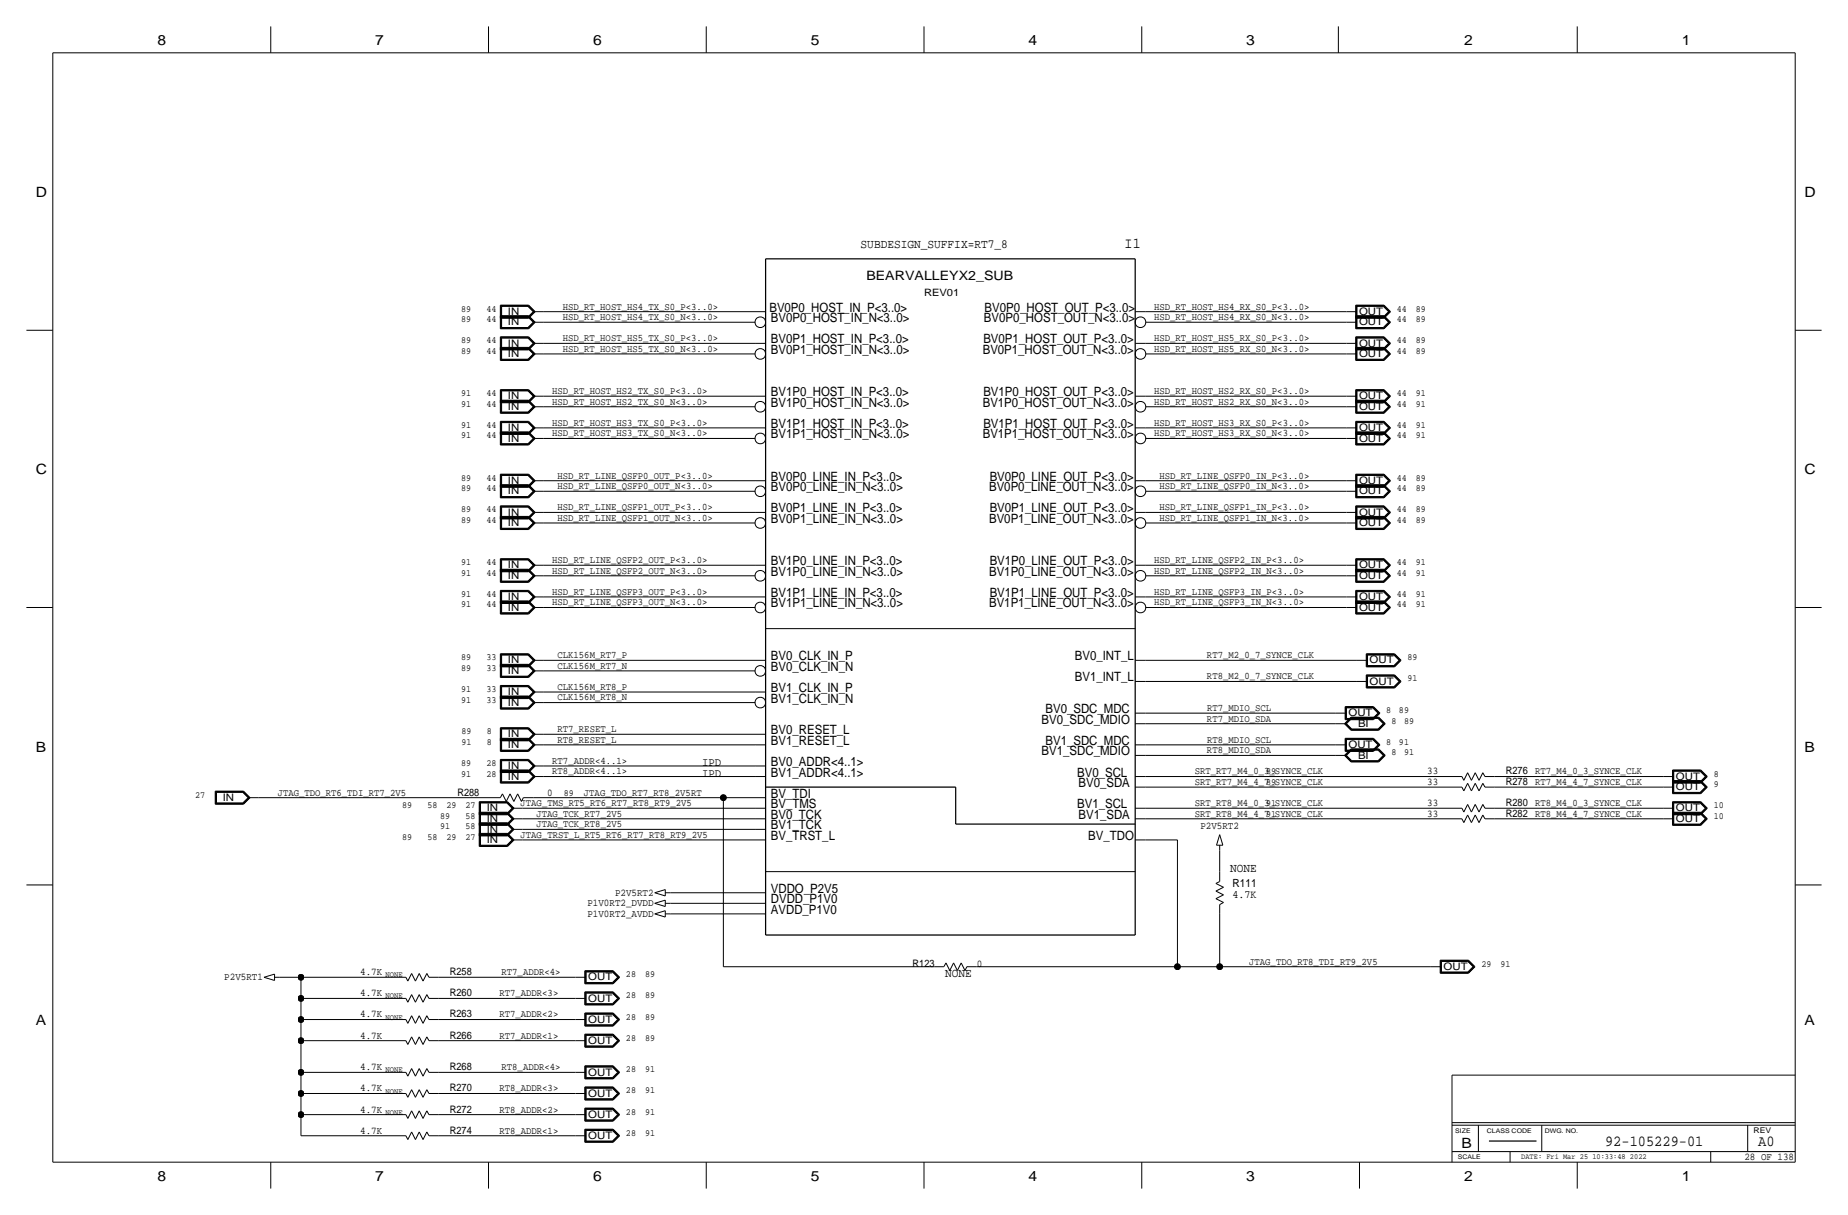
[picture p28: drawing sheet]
<svg xmlns="http://www.w3.org/2000/svg" width="444mm" height="292mm" viewBox="0 0 444 292" stroke-linecap="round" stroke-linejoin="round" font-family="sans-serif">
<defs><g id="words">
<g font-size="3.7">
<text x="386.1" y="275.6">92-105229-01</text>
<text x="422.9" y="275.6">A0</text>
</g>
<text font-size="3.6" x="270.5" y="59.7">I1</text>
<g font-size="3.4">
<text x="37.9" y="10.8">8</text>
<text x="90.3" y="10.8">7</text>
<text x="142.6" y="10.8">6</text>
<text x="195" y="10.8">5</text>
<text x="247.4" y="10.8">4</text>
<text x="299.8" y="10.8">3</text>
<text x="352.2" y="10.8">2</text>
<text x="404.5" y="10.8">1</text>
<text x="8.6" y="47.3">D</text>
<text x="434" y="47.3">D</text>
<text x="8.6" y="114">C</text>
<text x="434" y="114">C</text>
<text x="8.6" y="180.7">B</text>
<text x="434" y="180.7">B</text>
<text x="8.6" y="246.4">A</text>
<text x="434" y="246.4">A</text>
<text x="351.5" y="275.9">B</text>
<text x="37.9" y="283.8">8</text>
<text x="90.3" y="283.8">7</text>
<text x="142.6" y="283.8">6</text>
<text x="195" y="283.8">5</text>
<text x="247.4" y="283.8">4</text>
<text x="299.8" y="283.8">3</text>
<text x="352.1" y="283.8">2</text>
<text x="404.5" y="283.8">1</text>
</g>
<g font-size="3.1">
<text x="208.4" y="67.3">BEARVALLEYX2_SUB</text>
<text x="185.1" y="74.9">BV0P0_HOST_IN_P&lt;3..0&gt;</text>
<text x="185.4" y="77.5">BV0P0_HOST_IN_N&lt;3..0&gt;</text>
<text x="236.7" y="77.5">BV0P0_HOST_OUT_N&lt;3..0&gt;</text>
<text x="236.8" y="74.9">BV0P0_HOST_OUT_P&lt;3..0&gt;</text>
<text x="185.4" y="82.5">BV0P1_HOST_IN_P&lt;3..0&gt;</text>
<text x="236.5" y="82.5">BV0P1_HOST_OUT_P&lt;3..0&gt;</text>
<text x="185.4" y="85.1">BV0P1_HOST_IN_N&lt;3..0&gt;</text>
<text x="236.4" y="85.1">BV0P1_HOST_OUT_N&lt;3..0&gt;</text>
<text x="185.4" y="95.2">BV1P0_HOST_IN_P&lt;3..0&gt;</text>
<text x="236.5" y="95.2">BV1P0_HOST_OUT_P&lt;3..0&gt;</text>
<text x="185.4" y="97.8">BV1P0_HOST_IN_N&lt;3..0&gt;</text>
<text x="236.4" y="97.8">BV1P0_HOST_OUT_N&lt;3..0&gt;</text>
<text x="185.4" y="105.4">BV1P1_HOST_IN_N&lt;3..0&gt;</text>
<text x="185.4" y="102.9">BV1P1_HOST_IN_P&lt;3..0&gt;</text>
<text x="236.4" y="105.4">BV1P1_HOST_OUT_N&lt;3..0&gt;</text>
<text x="236.5" y="102.9">BV1P1_HOST_OUT_P&lt;3..0&gt;</text>
<text x="185.4" y="118.1">BV0P0_LINE_IN_N&lt;3..0&gt;</text>
<text x="185.4" y="115.6">BV0P0_LINE_IN_P&lt;3..0&gt;</text>
<text x="237.9" y="118.1">BV0P0_LINE_OUT_N&lt;3..0&gt;</text>
<text x="238.1" y="115.6">BV0P0_LINE_OUT_P&lt;3..0&gt;</text>
<text x="185.4" y="125.7">BV0P1_LINE_IN_N&lt;3..0&gt;</text>
<text x="185.4" y="123.2">BV0P1_LINE_IN_P&lt;3..0&gt;</text>
<text x="237.9" y="125.7">BV0P1_LINE_OUT_N&lt;3..0&gt;</text>
<text x="238.1" y="123.2">BV0P1_LINE_OUT_P&lt;3..0&gt;</text>
<text x="185.4" y="135.9">BV1P0_LINE_IN_P&lt;3..0&gt;</text>
<text x="238.1" y="135.9">BV1P0_LINE_OUT_P&lt;3..0&gt;</text>
<text x="185.4" y="143.5">BV1P1_LINE_IN_P&lt;3..0&gt;</text>
<text x="185.4" y="138.4">BV1P0_LINE_IN_N&lt;3..0&gt;</text>
<text x="237.9" y="138.4">BV1P0_LINE_OUT_N&lt;3..0&gt;</text>
<text x="238.1" y="143.5">BV1P1_LINE_OUT_P&lt;3..0&gt;</text>
<text x="185.4" y="146">BV1P1_LINE_IN_N&lt;3..0&gt;</text>
<text x="237.9" y="146">BV1P1_LINE_OUT_N&lt;3..0&gt;</text>
<text x="185.4" y="158.7">BV0_CLK_IN_P</text>
<text x="185.4" y="161.3">BV0_CLK_IN_N</text>
<text x="258.5" y="158.7">BV0_INT_L</text>
<text x="185.4" y="166.4">BV1_CLK_IN_P</text>
<text x="258.5" y="163.8">BV1_INT_L</text>
<text x="185.4" y="168.9">BV1_CLK_IN_N</text>
<text x="250.5" y="174">BV0_SDC_MDIO</text>
<text x="251.5" y="171.5">BV0_SDC_MDC</text>
<text x="185.4" y="176.5">BV0_RESET_L</text>
<text x="185.4" y="179.1">BV1_RESET_L</text>
<text x="251.5" y="179.1">BV1_SDC_MDC</text>
<text x="185.4" y="184.2">BV0_ADDR&lt;4..1&gt;</text>
<text x="250.5" y="181.6">BV1_SDC_MDIO</text>
<text x="185.4" y="191.8">BV_TDI</text>
<text x="185.4" y="186.7">BV1_ADDR&lt;4..1&gt;</text>
<text x="259.1" y="186.7">BV0_SCL</text>
<text x="259.4" y="189.2">BV0_SDA</text>
<text x="185.4" y="194.3">BV_TMS</text>
<text x="185.4" y="196.9">BV0_TCK</text>
<text x="259.1" y="194.3">BV1_SCL</text>
<text x="259.4" y="196.9">BV1_SDA</text>
<text x="185.4" y="201.9">BV_TRST_L</text>
<text x="185.4" y="199.4">BV1_TCK</text>
<text x="261.7" y="201.9">BV_TDO</text>
<text x="185.4" y="214.6">VDDO_P2V5</text>
<text x="185.4" y="219.7">AVDD_P1V0</text>
<text x="185.4" y="217.2">DVDD_P1V0</text>
</g>
<g font-size="3">
<text x="207" y="59.7">SUBDESIGN_SUFFIX=RT7_8</text>
<text x="295.9" y="209.5">NONE</text>
<text x="227.3" y="234.9">NONE</text>
</g>
<g font-size="2.9">
<text x="168.9" y="184.2">IPD</text>
<text x="168.9" y="186.7">IPD</text>
</g>
<g font-size="2.7">
<text x="296.5" y="215.9">4.7K</text>
<text x="296.5" y="213.4">R111</text>
</g>
<g font-size="2.5">
<text x="122.2" y="75.7">IN</text>
<text x="326.9" y="75.7">OUT</text>
<text x="122.2" y="83.3">IN</text>
<text x="122.2" y="78.2">IN</text>
<text x="326.9" y="83.3">OUT</text>
<text x="326.9" y="78.2">OUT</text>
<text x="122.2" y="85.9">IN</text>
<text x="326.9" y="85.9">OUT</text>
<text x="122.2" y="98.6">IN</text>
<text x="122.2" y="96">IN</text>
<text x="326.9" y="98.6">OUT</text>
<text x="326.9" y="96">OUT</text>
<text x="122.2" y="106.2">IN</text>
<text x="122.2" y="103.6">IN</text>
<text x="326.9" y="103.6">OUT</text>
<text x="326.9" y="106.2">OUT</text>
<text x="122.2" y="118.9">IN</text>
<text x="122.2" y="116.3">IN</text>
<text x="326.9" y="118.9">OUT</text>
<text x="326.9" y="116.3">OUT</text>
<text x="122.2" y="124">IN</text>
<text x="326.9" y="124">OUT</text>
<text x="122.2" y="126.5">IN</text>
<text x="326.9" y="126.5">OUT</text>
<text x="122.2" y="136.7">IN</text>
<text x="326.9" y="136.7">OUT</text>
<text x="122.2" y="139.2">IN</text>
<text x="326.9" y="139.2">OUT</text>
<text x="122.2" y="144.3">IN</text>
<text x="122.2" y="146.8">IN</text>
<text x="326.9" y="146.8">OUT</text>
<text x="326.9" y="144.3">OUT</text>
<text x="122.2" y="159.5">IN</text>
<text x="329.4" y="159.5">OUT</text>
<text x="122.2" y="167.1">IN</text>
<text x="122.2" y="162.1">IN</text>
<text x="329.4" y="164.6">OUT</text>
<text x="122.2" y="169.7">IN</text>
<text x="324.4" y="172.2">OUT</text>
<text x="122.2" y="179.8">IN</text>
<text x="122.2" y="177.3">IN</text>
<text x="324.4" y="179.8">OUT</text>
<text x="326.6" y="174.8">BI</text>
<text x="122.2" y="184.9">IN</text>
<text x="326.6" y="182.4">BI</text>
<text x="110" y="191.3">R288</text>
<text x="122.2" y="187.5">IN</text>
<text x="131.6" y="191.3">0</text>
<text x="343.3" y="188.7">33</text>
<text x="343.3" y="186.2">33</text>
<text x="362.2" y="188.7">R278</text>
<text x="362.2" y="186.2">R276</text>
<text x="403.1" y="187.5">OUT</text>
<text x="403.1" y="190">OUT</text>
<text x="53.6" y="192.5">IN</text>
<text x="117.1" y="197.6">IN</text>
<text x="117.1" y="195.1">IN</text>
<text x="343.3" y="196.3">33</text>
<text x="343.3" y="193.8">33</text>
<text x="362.2" y="196.3">R282</text>
<text x="362.2" y="193.8">R280</text>
<text x="403.1" y="195.1">OUT</text>
<text x="403.1" y="197.6">OUT</text>
<text x="117.1" y="202.7">IN</text>
<text x="117.1" y="200.2">IN</text>
<text x="288.7" y="199.4">P2V5RT2</text>
<text x="147.9" y="215.4">P2V5RT2</text>
<text x="141.3" y="220.5">P1V0RT2_AVDD</text>
<text x="141.3" y="217.9">P1V0RT2_DVDD</text>
<text x="219.5" y="232.4">R123</text>
<text x="234.9" y="232.4">0</text>
<text x="347.2" y="233.2">OUT</text>
<text x="54" y="235.7">P2V5RT1</text>
<text x="86.6" y="239.5">4.7K</text>
<text x="86.6" y="234.4">4.7K</text>
<text x="108.2" y="239.5">R260</text>
<text x="108.2" y="234.4">R258</text>
<text x="141.5" y="235.7">OUT</text>
<text x="86.6" y="244.6">4.7K</text>
<text x="108.2" y="244.6">R263</text>
<text x="141.5" y="245.9">OUT</text>
<text x="141.5" y="240.8">OUT</text>
<text x="86.6" y="249.7">4.7K</text>
<text x="108.2" y="249.7">R266</text>
<text x="141.5" y="251">OUT</text>
<text x="86.6" y="257.3">4.7K</text>
<text x="108.2" y="257.3">R268</text>
<text x="86.6" y="262.4">4.7K</text>
<text x="108.2" y="262.4">R270</text>
<text x="141.5" y="258.6">OUT</text>
<text x="141.5" y="263.7">OUT</text>
<text x="86.6" y="267.5">4.7K</text>
<text x="108.2" y="267.5">R272</text>
<text x="141.5" y="268.7">OUT</text>
<text x="86.6" y="272.5">4.7K</text>
<text x="108.2" y="272.5">R274</text>
<text x="141.5" y="273.8">OUT</text>
<text x="419.6" y="278.9">28 OF 138</text>
</g>
<g font-size="2.4">
<text x="222.2" y="71.1">REV01</text>
<text x="135.4" y="77">HSD_RT_HOST_HS4_TX_S0_N&lt;3..0&gt;</text>
<text x="135.4" y="74.4">HSD_RT_HOST_HS4_TX_S0_P&lt;3..0&gt;</text>
<text x="277.6" y="77">HSD_RT_HOST_HS4_RX_S0_N&lt;3..0&gt;</text>
<text x="277.6" y="74.4">HSD_RT_HOST_HS4_RX_S0_P&lt;3..0&gt;</text>
<text x="135.4" y="82">HSD_RT_HOST_HS5_TX_S0_P&lt;3..0&gt;</text>
<text x="277.6" y="82">HSD_RT_HOST_HS5_RX_S0_P&lt;3..0&gt;</text>
<text x="135.4" y="84.6">HSD_RT_HOST_HS5_TX_S0_N&lt;3..0&gt;</text>
<text x="277.6" y="84.6">HSD_RT_HOST_HS5_RX_S0_N&lt;3..0&gt;</text>
<text x="132.8" y="94.7">HSD_RT_HOST_HS2_TX_S0_P&lt;3..0&gt;</text>
<text x="277.6" y="94.7">HSD_RT_HOST_HS2_RX_S0_P&lt;3..0&gt;</text>
<text x="132.8" y="97.3">HSD_RT_HOST_HS2_TX_S0_N&lt;3..0&gt;</text>
<text x="277.6" y="97.3">HSD_RT_HOST_HS2_RX_S0_N&lt;3..0&gt;</text>
<text x="132.8" y="104.9">HSD_RT_HOST_HS3_TX_S0_N&lt;3..0&gt;</text>
<text x="132.8" y="102.4">HSD_RT_HOST_HS3_TX_S0_P&lt;3..0&gt;</text>
<text x="277.6" y="104.9">HSD_RT_HOST_HS3_RX_S0_N&lt;3..0&gt;</text>
<text x="277.6" y="102.4">HSD_RT_HOST_HS3_RX_S0_P&lt;3..0&gt;</text>
<text x="134.1" y="117.6">HSD_RT_LINE_QSFP0_OUT_N&lt;3..0&gt;</text>
<text x="134.1" y="115.1">HSD_RT_LINE_QSFP0_OUT_P&lt;3..0&gt;</text>
<text x="278.9" y="117.6">HSD_RT_LINE_QSFP0_IN_N&lt;3..0&gt;</text>
<text x="278.9" y="115.1">HSD_RT_LINE_QSFP0_IN_P&lt;3..0&gt;</text>
<text x="134.1" y="122.7">HSD_RT_LINE_QSFP1_OUT_P&lt;3..0&gt;</text>
<text x="134.1" y="125.2">HSD_RT_LINE_QSFP1_OUT_N&lt;3..0&gt;</text>
<text x="278.9" y="125.2">HSD_RT_LINE_QSFP1_IN_N&lt;3..0&gt;</text>
<text x="278.9" y="122.7">HSD_RT_LINE_QSFP1_IN_P&lt;3..0&gt;</text>
<text x="132.8" y="137.9">HSD_RT_LINE_QSFP2_OUT_N&lt;3..0&gt;</text>
<text x="132.8" y="135.4">HSD_RT_LINE_QSFP2_OUT_P&lt;3..0&gt;</text>
<text x="277.6" y="137.9">HSD_RT_LINE_QSFP2_IN_N&lt;3..0&gt;</text>
<text x="277.6" y="135.4">HSD_RT_LINE_QSFP2_IN_P&lt;3..0&gt;</text>
<text x="132.8" y="143">HSD_RT_LINE_QSFP3_OUT_P&lt;3..0&gt;</text>
<text x="277.6" y="143">HSD_RT_LINE_QSFP3_IN_P&lt;3..0&gt;</text>
<text x="132.8" y="145.5">HSD_RT_LINE_QSFP3_OUT_N&lt;3..0&gt;</text>
<text x="277.6" y="145.5">HSD_RT_LINE_QSFP3_IN_N&lt;3..0&gt;</text>
<text x="134.1" y="158.2">CLK156M_RT7_P</text>
<text x="134.1" y="160.8">CLK156M_RT7_N</text>
<text x="290.3" y="158.2">RT7_M2_0_7_SYNCE_CLK</text>
<text x="134.1" y="165.9">CLK156M_RT8_P</text>
<text x="290.3" y="163.3">RT8_M2_0_7_SYNCE_CLK</text>
<text x="134.1" y="168.4">CLK156M_RT8_N</text>
<text x="290.3" y="173.5">RT7_MDIO_SDA</text>
<text x="290.3" y="170.9">RT7_MDIO_SCL</text>
<text x="134.1" y="176">RT7_RESET_L</text>
<text x="134.1" y="178.6">RT8_RESET_L</text>
<text x="290.3" y="178.6">RT8_MDIO_SCL</text>
<text x="132.8" y="183.6">RT7_ADDR&lt;4..1&gt;</text>
<text x="290.3" y="181.1">RT8_MDIO_SDA</text>
<text x="66.8" y="191.3">JTAG_TDO_RT6_TDI_RT7_2V5</text>
<text x="132.8" y="186.2">RT8_ADDR&lt;4..1&gt;</text>
<text x="140.5" y="191.3">JTAG_TDO_RT7_RT8_2V5RT</text>
<text x="287.4" y="186.2">SRT_RT7_M4_0_3_SYNCE_CLK</text>
<text x="287.4" y="188.7">SRT_RT7_M4_4_7_SYNCE_CLK</text>
<text x="369.2" y="188.7">RT7_M4_4_7_SYNCE_CLK</text>
<text x="369.2" y="186.2">RT7_M4_0_3_SYNCE_CLK</text>
<text x="125.2" y="193.8">JTAG_TMS_RT5_RT6_RT7_RT8_RT9_2V5</text>
<text x="129" y="196.3">JTAG_TCK_RT7_2V5</text>
<text x="287.4" y="196.3">SRT_RT8_M4_4_7_SYNCE_CLK</text>
<text x="287.4" y="193.8">SRT_RT8_M4_0_3_SYNCE_CLK</text>
<text x="369.2" y="193.8">RT8_M4_0_3_SYNCE_CLK</text>
<text x="369.2" y="196.3">RT8_M4_4_7_SYNCE_CLK</text>
<text x="125.2" y="201.4">JTAG_TRST_L_RT5_RT6_RT7_RT8_RT9_2V5</text>
<text x="129" y="198.9">JTAG_TCK_RT8_2V5</text>
<text x="300.5" y="231.9">JTAG_TDO_RT8_TDI_RT9_2V5</text>
<text x="120.1" y="239.5">RT7_ADDR&lt;3&gt;</text>
<text x="120.6" y="234.4">RT7_ADDR&lt;4&gt;</text>
<text x="120.1" y="244.6">RT7_ADDR&lt;2&gt;</text>
<text x="120.1" y="249.7">RT7_ADDR&lt;1&gt;</text>
<text x="120.6" y="257.3">RT8_ADDR&lt;4&gt;</text>
<text x="120.1" y="262.4">RT8_ADDR&lt;3&gt;</text>
<text x="120.1" y="267.5">RT8_ADDR&lt;2&gt;</text>
<text x="120.1" y="272.5">RT8_ADDR&lt;1&gt;</text>
</g>
<g font-size="2.3">
<text x="110.9" y="74.9">89</text>
<text x="110.9" y="77.5">89</text>
<text x="117" y="74.9">44</text>
<text x="117" y="77.5">44</text>
<text x="336" y="74.9">44</text>
<text x="336" y="77.5">44</text>
<text x="340.6" y="74.9">89</text>
<text x="340.6" y="77.5">89</text>
<text x="110.9" y="82.5">89</text>
<text x="117" y="82.5">44</text>
<text x="336" y="82.5">44</text>
<text x="340.6" y="82.5">89</text>
<text x="110.9" y="85.1">89</text>
<text x="117" y="85.1">44</text>
<text x="336" y="85.1">44</text>
<text x="340.6" y="85.1">89</text>
<text x="110.9" y="95.2">91</text>
<text x="117" y="95.2">44</text>
<text x="336" y="95.3">44</text>
<text x="340.6" y="95.3">91</text>
<text x="110.9" y="97.8">91</text>
<text x="117" y="97.8">44</text>
<text x="336" y="97.8">44</text>
<text x="340.6" y="97.8">91</text>
<text x="110.9" y="105.4">91</text>
<text x="110.9" y="102.9">91</text>
<text x="117" y="105.4">44</text>
<text x="117" y="102.9">44</text>
<text x="336" y="105.4">44</text>
<text x="336" y="102.9">44</text>
<text x="340.6" y="105.4">91</text>
<text x="340.6" y="102.9">91</text>
<text x="110.9" y="118.1">89</text>
<text x="110.9" y="115.6">89</text>
<text x="117" y="118.1">44</text>
<text x="117" y="115.6">44</text>
<text x="336" y="118.1">44</text>
<text x="336" y="115.6">44</text>
<text x="340.6" y="118.1">89</text>
<text x="340.6" y="115.6">89</text>
<text x="110.9" y="123.2">89</text>
<text x="110.9" y="125.7">89</text>
<text x="117" y="123.2">44</text>
<text x="117" y="125.7">44</text>
<text x="336" y="125.7">44</text>
<text x="336" y="123.2">44</text>
<text x="340.6" y="125.7">89</text>
<text x="340.6" y="123.2">89</text>
<text x="110.9" y="135.9">91</text>
<text x="117" y="135.9">44</text>
<text x="336" y="135.9">44</text>
<text x="340.6" y="135.9">91</text>
<text x="110.9" y="143.5">91</text>
<text x="110.9" y="138.4">91</text>
<text x="117" y="143.5">44</text>
<text x="117" y="138.4">44</text>
<text x="336" y="143.5">44</text>
<text x="336" y="138.4">44</text>
<text x="340.6" y="143.5">91</text>
<text x="340.6" y="138.4">91</text>
<text x="110.9" y="146">91</text>
<text x="117" y="146">44</text>
<text x="336" y="146">44</text>
<text x="340.6" y="146">91</text>
<text x="110.9" y="161.3">89</text>
<text x="110.9" y="158.8">89</text>
<text x="117" y="161.3">33</text>
<text x="117" y="158.8">33</text>
<text x="338.5" y="158.7">89</text>
<text x="110.9" y="166.4">91</text>
<text x="117" y="166.4">33</text>
<text x="338.5" y="163.8">91</text>
<text x="110.9" y="168.9">91</text>
<text x="117" y="168.9">33</text>
<text x="333.5" y="171.5">8</text>
<text x="334.7" y="174">8</text>
<text x="336.5" y="171.5">89</text>
<text x="337.8" y="174">89</text>
<text x="111" y="179.1">91</text>
<text x="111" y="176.5">89</text>
<text x="117.1" y="179.1">8</text>
<text x="117.1" y="176.5">8</text>
<text x="333.5" y="179.1">8</text>
<text x="336.5" y="179.1">91</text>
<text x="110.9" y="184.2">89</text>
<text x="117" y="184.2">28</text>
<text x="334.7" y="181.6">8</text>
<text x="337.8" y="181.6">91</text>
<text x="46.9" y="191.8">27</text>
<text x="110.9" y="186.7">91</text>
<text x="117" y="186.7">28</text>
<text x="135.6" y="191.3">89</text>
<text x="304.5" y="186.2">89</text>
<text x="304.5" y="188.7">89</text>
<text x="412.2" y="186.7">8</text>
<text x="412.2" y="189.2">9</text>
<text x="96.7" y="194.3">89</text>
<text x="102.8" y="194.3">58</text>
<text x="105.9" y="196.8">89</text>
<text x="107.4" y="194.3">29</text>
<text x="112" y="196.8">58</text>
<text x="112" y="194.3">27</text>
<text x="304.5" y="196.3">91</text>
<text x="304.5" y="193.8">91</text>
<text x="412.2" y="194.3">10</text>
<text x="412.2" y="196.8">10</text>
<text x="96.7" y="201.9">89</text>
<text x="102.8" y="201.9">58</text>
<text x="105.9" y="199.4">91</text>
<text x="107.4" y="201.9">29</text>
<text x="112" y="201.9">27</text>
<text x="112" y="199.4">58</text>
<text x="356.3" y="232.4">29</text>
<text x="360.9" y="232.4">91</text>
<text x="150.6" y="234.9">28</text>
<text x="155.1" y="234.9">89</text>
<text x="150.6" y="245.1">28</text>
<text x="150.6" y="240">28</text>
<text x="155.1" y="245.1">89</text>
<text x="155.1" y="240">89</text>
<text x="150.6" y="250.2">28</text>
<text x="155.1" y="250.2">89</text>
<text x="150.6" y="257.8">28</text>
<text x="155.1" y="257.8">91</text>
<text x="150.6" y="262.9">28</text>
<text x="155.1" y="262.9">91</text>
<text x="150.6" y="268">28</text>
<text x="155.1" y="268">91</text>
<text x="150.6" y="273">28</text>
<text x="155.1" y="273">91</text>
</g>
<g font-size="2">
<text x="92.7" y="234.9">NONE</text>
<text x="92.7" y="245.1">NONE</text>
<text x="92.7" y="240">NONE</text>
<text x="92.7" y="257.8">NONE</text>
<text x="92.7" y="262.9">NONE</text>
<text x="92.7" y="268">NONE</text>
</g>
<g font-size="1.9">
<text x="421.8" y="272.3">REV</text>
<text x="365.9" y="278.7">DATE: Fri Mar 25 10:33:48 2022</text>
</g>
<g font-size="1.5">
<text x="350" y="272.3">SIZE</text>
<text x="357.6" y="272.3">CLASS CODE</text>
<text x="371.6" y="272.3">DWG. NO.</text>
<text x="350.7" y="278.7">SCALE</text>
</g>
</g></defs>
<g fill="none" stroke="#000" stroke-width=".24">
<path d="M12.7 12.7h419.1zM12.7 12.7v266.7zM65.1 6.3v6.4zM117.5 6.3v6.4zM169.9 6.3v6.4zM222.2 6.3v6.4zM274.6 6.3v6.4zM321.9 6.3v6.4zM379.4 6.3v6.4zM431.8 12.7v266.7zM6.3 79.4h6.4zM120.3 73.4v3.1z"/>
<path d="M120.3 76.5h6.9zM120.3 75.9v3.1zM120.3 79h6.9zM120.3 73.4h6.9zM120.3 75.9h6.9zM120.4 73.5h6.7zM120.4 76h6.7zM120.4 73.5v2.9zM120.4 76.4h6.7zM120.4 76v2.9zM120.4 78.9h6.7zM120.5 73.6v2.7z"/>
<path d="M120.5 76.3h6.6zM120.5 76.1v2.7zM120.5 78.8h6.6zM120.5 73.6h6.6zM120.5 76.1h6.6zM120.6 73.7h6.4zM120.6 73.7v2.5zM120.6 76.2h6.4zM120.6 76.2v2.5zM120.6 78.7h6.4zM127 78.7l1.3-1.2zM127 73.7l1.3 1.2z"/>
<path d="M127 76.2l1.3 1.3zM127.1 76.3l1.3-1.4zM127.1 78.8l1.3-1.3zM127.1 73.6l1.3 1.3zM127.1 76.1l1.3 1.4zM127.1 73.5l1.5 1.4zM127.1 76l1.5 1.5zM127.1 78.9l1.5-1.4zM127.2 73.4l1.5 1.5zM127.2 75.9l1.5 1.6zM127.2 76.5l1.5-1.6zM127.2 79l1.5-1.5z"/>
<path d="M128.3 74.9h2.5zM128.3 77.5h2.5zM128.3 74.9l-1.3 1.3zM128.6 74.9l-1.5 1.5zM130.8 74.9h50.8zM130.8 77.5h50.8zM181.6 74.9h2.5zM273.1 74.9h2.5zM275.6 74.9h48.3zM275.6 77.5h48.3zM323.8 77.5h2.6zM323.8 74.9h2.6z"/>
<path d="M326.1 79h6.8zM326.1 75.9v3.1zM326.1 76.5h6.8zM326.1 73.4v3.1zM326.1 75.9h6.8zM326.1 73.4h6.8zM326.2 76h6.6zM326.2 73.5h6.6zM326.2 76v2.9zM326.2 78.9h6.6zM326.2 73.5v2.9zM326.2 76.4h6.6z"/>
<path d="M326.3 76.1v2.7zM326.3 78.8h6.5zM326.3 73.6v2.7zM326.3 76.3h6.5zM326.3 76.1h6.5zM326.3 73.6h6.5zM326.4 76.2h6.3zM326.4 73.7h6.3zM326.4 76.2v2.5zM326.4 78.7h6.3zM326.4 73.7v2.5zM332.7 76.2l1.3 1.3z"/>
<path d="M332.7 73.7l1.3 1.2zM332.7 78.7l1.3-1.2zM332.8 78.8l1.4-1.3zM332.8 76.3l1.4-1.4zM332.8 76.1l1.4 1.4zM332.8 73.6l1.4 1.3zM332.8 78.9l1.5-1.4zM332.8 76.4l1.5-1.5zM332.8 76l1.5 1.5zM332.8 73.5l1.5 1.4zM332.9 75.9l1.6 1.6zM332.9 73.4l1.6 1.5z"/>
<path d="M332.9 79l1.6-1.5zM332.9 76.5l1.6-1.6zM334 74.9l-1.3 1.3zM431.8 79.4h6.3zM120.3 96.2v3.2zM120.3 99.4h6.9zM120.3 93.7v3.1zM120.3 96.8h6.9zM120.3 81v3.1zM120.3 84.1h6.9zM120.3 83.5v3.2zM120.3 86.7h6.9z"/>
<path d="M120.3 96.2h6.9zM120.3 93.7h6.9zM120.3 81h6.9zM120.3 83.5h6.9zM120.4 96.3h6.7zM120.4 93.8h6.7zM120.4 81.1h6.7zM120.4 83.6h6.7zM120.4 96.3v3zM120.4 99.3h6.7zM120.4 93.8v2.9zM120.4 96.7h6.7z"/>
<path d="M120.4 81.1v2.9zM120.4 84h6.7zM120.4 83.6v3zM120.4 86.6h6.7zM120.5 96.4v2.8zM120.5 99.2h6.6zM120.5 93.9v2.7zM120.5 96.6h6.6zM120.5 81.2v2.7zM120.5 83.9h6.6zM120.5 83.7v2.8zM120.5 86.5h6.6z"/>
<path d="M120.5 96.4h6.6zM120.5 93.9h6.6zM120.5 81.2h6.6zM120.5 83.7h6.6zM120.6 96.5h6.4zM120.6 96.5v2.6zM120.6 99.1h6.4zM120.6 94h6.4zM120.6 94v2.5zM120.6 81.3h6.4zM120.6 81.3v2.5zM120.6 83.8h6.4z"/>
<path d="M120.6 83.8v2.6zM120.6 86.4h6.4zM127 86.4l1.3-1.3zM127 96.5l1.3 1.3zM127 94l1.3 1.2zM127 81.3l1.3 1.2zM127 83.8l1.3 1.3zM127.1 99.2l1.3-1.4zM127.1 96.6l1.3-1.3zM127.1 83.9l1.3-1.3zM127.1 86.5l1.3-1.4zM127.1 96.4l1.3 1.4z"/>
<path d="M127.1 93.9l1.3 1.3zM127.1 81.2l1.3 1.3zM127.1 83.7l1.3 1.4zM127.1 96.3l1.5 1.5zM127.1 93.8l1.5 1.4zM127.1 81.1l1.5 1.4zM127.1 83.6l1.5 1.5zM127.1 99.3l1.5-1.5zM127.1 84l1.5-1.4zM127.1 86.6l1.5-1.5zM127.2 96.2l1.5 1.6zM127.2 93.7l1.5 1.5z"/>
<path d="M127.2 81l1.5 1.5zM127.2 83.5l1.5 1.6zM127.2 99.4l1.5-1.6zM127.2 96.8l1.5-1.6zM127.2 84.1l1.5-1.6zM127.2 86.7l1.5-1.6zM128.3 97.8h2.5zM128.3 95.2h2.5zM128.3 82.5h2.5zM128.3 85.1h2.5zM128.3 97.8l-1.3 1.3zM128.3 95.2l-1.3 1.3z"/>
<path d="M128.3 82.5l-1.3 1.3zM128.6 95.3l-1.5 1.4zM130.8 95.2h50.8zM130.8 82.5h50.8zM130.8 85.1h50.8zM130.8 97.8h50.8zM181.6 95.2h2.5zM181.6 82.5h2.5zM273.1 95.2h2.5zM273.1 82.5h2.5zM275.6 82.5h48.2zM275.6 85.1h48.2z"/>
<path d="M275.6 95.2h48.2zM275.6 97.8h48.2zM323.8 97.8h2.6zM323.8 95.2h2.6zM323.8 85.1h2.6zM323.8 82.5h2.6zM326.1 99.4h6.8zM326.1 96.2v3.2zM326.1 96.8h6.8zM326.1 93.7v3.1zM326.1 86.7h6.8zM326.1 83.5v3.2z"/>
<path d="M326.1 84.1h6.8zM326.1 81v3.1zM326.1 96.2h6.8zM326.1 93.7h6.8zM326.1 83.5h6.8zM326.1 81h6.8zM326.2 96.3h6.6zM326.2 93.8h6.6zM326.2 83.6h6.6zM326.2 81.1h6.6zM326.2 96.3v3zM326.2 99.3h6.6z"/>
<path d="M326.2 93.8v2.9zM326.2 96.7h6.6zM326.2 83.6v3zM326.2 86.6h6.6zM326.2 81.1v2.9zM326.2 84h6.6zM326.3 96.4v2.8zM326.3 99.2h6.5zM326.3 93.9v2.7zM326.3 96.6h6.5zM326.3 83.7v2.8zM326.3 86.5h6.5z"/>
<path d="M326.3 81.2v2.7zM326.3 83.9h6.5zM326.3 96.4h6.5zM326.3 93.9h6.5zM326.3 83.7h6.5zM326.3 81.2h6.5zM326.4 96.5h6.3zM326.4 94h6.3zM326.4 83.8h6.3zM326.4 81.3h6.3zM326.4 96.5v2.6zM326.4 99.1h6.3z"/>
<path d="M326.4 94v2.5zM326.4 83.8v2.6zM326.4 86.4h6.3zM326.4 81.3v2.5zM332.7 96.5l1.3 1.3zM332.7 94l1.3 1.2zM332.7 83.8l1.3 1.3zM332.7 81.3l1.3 1.2zM332.7 99.1l1.3-1.3zM332.7 96.5l1.3-1.3zM332.7 86.4l1.3-1.3zM332.8 99.2l1.4-1.4z"/>
<path d="M332.8 96.6l1.4-1.3zM332.8 86.5l1.4-1.4zM332.8 83.9l1.4-1.3zM332.8 96.4l1.4 1.4zM332.8 93.9l1.4 1.3zM332.8 83.7l1.4 1.4zM332.8 81.2l1.4 1.3zM332.8 99.3l1.5-1.5zM332.8 96.7l1.5-1.4zM332.8 86.6l1.5-1.5zM332.8 84l1.5-1.4zM332.8 96.3l1.5 1.5z"/>
<path d="M332.8 93.8l1.5 1.4zM332.8 83.6l1.5 1.5zM332.8 81.1l1.5 1.4zM332.9 96.2l1.6 1.6zM332.9 93.7l1.6 1.5zM332.9 83.5l1.6 1.6zM332.9 81l1.6 1.5zM332.9 99.4l1.6-1.6zM332.9 96.8l1.6-1.6zM332.9 86.7l1.6-1.6zM332.9 84.1l1.6-1.6zM334 82.5l-1.3 1.3z"/>
<path d="M120.3 116.5v3.2zM120.3 119.7h6.9zM120.3 103.8v3.2zM120.3 107h6.9zM120.3 101.3v3.1zM120.3 104.4h6.9zM120.3 114v3.1zM120.3 117.1h6.9zM120.3 116.5h6.9zM120.3 103.8h6.9zM120.3 101.3h6.9zM120.3 114h6.9z"/>
<path d="M120.4 116.6h6.7zM120.4 103.9h6.7zM120.4 101.4h6.7zM120.4 114.1h6.7zM120.4 116.6v3zM120.4 119.6h6.7zM120.4 103.9v3zM120.4 106.9h6.7zM120.4 101.4v2.9zM120.4 104.3h6.7zM120.4 114.1v2.9zM120.4 117h6.7z"/>
<path d="M120.5 116.7v2.8zM120.5 119.5h6.6zM120.5 104v2.8zM120.5 106.8h6.6zM120.5 101.5v2.7zM120.5 104.2h6.6zM120.5 114.2v2.7zM120.5 116.9h6.6zM120.5 116.7h6.6zM120.5 104h6.6zM120.5 101.5h6.6zM120.5 114.2h6.6z"/>
<path d="M120.6 116.8h6.4zM120.6 116.8v2.6zM120.6 119.4h6.4zM120.6 104.1h6.4zM120.6 104.1v2.6zM120.6 106.7h6.4zM120.6 101.6h6.4zM120.6 101.6v2.5zM120.6 114.3h6.4zM120.6 114.3v2.5zM127 119.4l1.3-1.3zM127 106.7l1.3-1.3z"/>
<path d="M127 116.8l1.3 1.3zM127 104.1l1.3 1.3zM127 101.6l1.3 1.3zM127 114.3l1.3 1.3zM127.1 119.5l1.3-1.4zM127.1 106.8l1.3-1.4zM127.1 104.2l1.3-1.3zM127.1 116.9l1.3-1.3zM127.1 116.7l1.3 1.4zM127.1 104l1.3 1.4zM127.1 101.5l1.3 1.4zM127.1 114.2l1.3 1.4z"/>
<path d="M127.1 116.6l1.5 1.5zM127.1 103.9l1.5 1.5zM127.1 101.4l1.5 1.5zM127.1 114.1l1.5 1.5zM127.1 119.6l1.5-1.5zM127.1 106.9l1.5-1.5zM127.2 116.5l1.5 1.6zM127.2 103.8l1.5 1.6zM127.2 101.3l1.5 1.6zM127.2 114l1.5 1.6zM127.2 119.7l1.5-1.6zM127.2 107l1.5-1.6z"/>
<path d="M127.2 104.4l1.5-1.5zM127.2 117.1l1.5-1.5zM128.3 118.1h2.5zM128.3 105.4h2.5zM128.3 102.9h2.5zM128.3 115.6h2.5zM128.3 102.9l-1.3 1.2zM128.3 115.6l-1.3 1.2zM128.6 102.9l-1.5 1.4zM128.6 115.6l-1.5 1.4zM130.8 102.9h50.8zM130.8 115.6h50.8z"/>
<path d="M130.8 118.1h50.8zM130.8 105.4h50.8zM181.6 115.6h2.5zM181.6 102.9h2.5zM273.1 115.6h2.5zM273.1 102.9h2.5zM275.6 102.9h48.2zM275.6 105.4h48.2zM275.6 115.6h48.2zM275.6 118.1h48.2zM323.8 102.9h2.6zM323.8 118.1h2.6z"/>
<path d="M323.8 115.6h2.6zM323.8 105.4h2.6zM326.1 104.4h6.8zM326.1 101.3v3.1zM326.1 119.7h6.8zM326.1 116.5v3.2zM326.1 117.1h6.8zM326.1 114v3.1zM326.1 107h6.8zM326.1 103.8v3.2zM326.1 101.3h6.8zM326.1 116.5h6.8z"/>
<path d="M326.1 114h6.8zM326.1 103.8h6.8zM326.2 101.4h6.6zM326.2 116.6h6.6zM326.2 114.1h6.6zM326.2 103.9h6.6zM326.2 101.4v2.9zM326.2 104.3h6.6zM326.2 116.6v3zM326.2 119.6h6.6zM326.2 114.1v2.9zM326.2 117h6.6z"/>
<path d="M326.2 103.9v3zM326.2 106.9h6.6zM326.3 101.5v2.7zM326.3 104.2h6.5zM326.3 116.7v2.8zM326.3 119.5h6.5zM326.3 114.2v2.7zM326.3 116.9h6.5zM326.3 104v2.8zM326.3 106.8h6.5zM326.3 101.5h6.5zM326.3 116.7h6.5z"/>
<path d="M326.3 114.2h6.5zM326.3 104h6.5zM326.4 101.6h6.3zM326.4 116.8h6.3zM326.4 114.3h6.3zM326.4 104.1h6.3zM326.4 101.6v2.5zM326.4 116.8v2.6zM326.4 119.4h6.3zM326.4 114.3v2.5zM326.4 104.1v2.6zM326.4 106.7h6.3z"/>
<path d="M332.7 101.6l1.3 1.3zM332.7 116.8l1.3 1.3zM332.7 114.3l1.3 1.3zM332.7 104.1l1.3 1.3zM332.7 119.4l1.3-1.3zM332.7 116.8l1.3-1.2zM332.7 106.7l1.3-1.3zM332.8 104.2l1.4-1.3zM332.8 119.5l1.4-1.4zM332.8 116.9l1.4-1.3zM332.8 106.8l1.4-1.4zM332.8 101.5l1.4 1.4z"/>
<path d="M332.8 116.7l1.4 1.4zM332.8 114.2l1.4 1.4zM332.8 104l1.4 1.4zM332.8 104.3l1.5-1.4zM332.8 119.6l1.5-1.5zM332.8 117l1.5-1.4zM332.8 106.9l1.5-1.5zM332.8 101.4l1.5 1.5zM332.8 116.6l1.5 1.5zM332.8 114.1l1.5 1.5zM332.8 103.9l1.5 1.5zM332.9 101.3l1.6 1.6z"/>
<path d="M332.9 116.5l1.6 1.6zM332.9 114l1.6 1.6zM332.9 103.8l1.6 1.6zM332.9 104.4l1.6-1.5zM332.9 119.7l1.6-1.6zM332.9 117.1l1.6-1.5zM332.9 107l1.6-1.6zM334 102.9l-1.3 1.2zM120.3 134.3v3.2zM120.3 137.5h6.9zM120.3 136.9v3.1zM120.3 121.6v3.2z"/>
<path d="M120.3 124.8h6.9zM120.3 124.2v3.1zM120.3 127.3h6.9zM120.3 134.3h6.9zM120.3 136.9h6.9zM120.3 121.6h6.9zM120.3 124.2h6.9zM120.4 134.4h6.7zM120.4 137h6.7zM120.4 121.7h6.7zM120.4 124.3h6.7zM120.4 134.4v3z"/>
<path d="M120.4 137.4h6.7zM120.4 137v2.9zM120.4 139.9h6.7zM120.4 121.7v3zM120.4 124.7h6.7zM120.4 124.3v2.9zM120.4 127.2h6.7zM120.5 134.5v2.8zM120.5 137.3h6.6zM120.5 137.1v2.7zM120.5 139.8h6.6zM120.5 121.8v2.8z"/>
<path d="M120.5 124.6h6.6zM120.5 124.4v2.7zM120.5 127.1h6.6zM120.5 134.5h6.6zM120.5 137.1h6.6zM120.5 121.8h6.6zM120.5 124.4h6.6zM120.6 134.6h6.4zM120.6 134.6v2.6zM120.6 137.2h6.4zM120.6 137.2v2.5zM120.6 139.7h6.4z"/>
<path d="M120.6 121.9h6.4zM120.6 121.9v2.6zM120.6 124.5h6.4zM120.6 124.5v2.5zM120.6 127h6.4zM127 137.2l1.3-1.3zM127 127l1.3-1.3zM127 134.6l1.3 1.3zM127 137.2l1.3 1.2zM127 121.9l1.3 1.3zM127 124.5l1.3 1.2zM127.1 137.3l1.3-1.4z"/>
<path d="M127.1 139.8l1.3-1.4zM127.1 124.6l1.3-1.4zM127.1 127.1l1.3-1.4zM127.1 134.5l1.3 1.4zM127.1 137.1l1.3 1.3zM127.1 121.8l1.3 1.4zM127.1 124.4l1.3 1.3zM127.1 134.4l1.5 1.5zM127.1 137l1.5 1.4zM127.1 121.7l1.5 1.5zM127.1 124.3l1.5 1.4zM127.1 137.4l1.5-1.5z"/>
<path d="M127.1 139.9l1.5-1.5zM127.1 124.7l1.5-1.5zM127.1 127.2l1.5-1.5zM127.2 134.3l1.5 1.6zM127.2 136.9l1.5 1.5zM127.2 121.6l1.5 1.6zM127.2 124.2l1.5 1.5zM127.2 137.5l1.5-1.6zM127.2 124.8l1.5-1.6zM127.2 127.3l1.5-1.6zM128.3 135.9h2.5zM128.3 138.4h2.5z"/>
<path d="M128.3 123.2h2.5zM128.3 125.7h2.5zM128.3 138.4l-1.3 1.3zM128.3 123.2l-1.3 1.3zM130.8 123.2h50.8zM130.8 135.9h50.8zM130.8 125.7h50.8zM130.8 138.4h50.8zM181.6 135.9h2.5zM181.6 123.2h2.5zM273.1 135.9h2.5zM273.1 123.2h2.5z"/>
<path d="M275.6 123.2h48.2zM275.6 125.7h48.2zM275.6 135.9h48.3zM275.6 138.4h48.3zM323.8 138.4h2.6zM323.8 135.9h2.6zM323.8 125.7h2.6zM323.8 123.2h2.6zM326.1 136.9v3.1zM326.1 137.5h6.8zM326.1 134.3v3.2zM326.1 127.3h6.8z"/>
<path d="M326.1 124.2v3.1zM326.1 124.8h6.8zM326.1 121.6v3.2zM326.1 136.9h6.8zM326.1 134.3h6.8zM326.1 124.2h6.8zM326.1 121.6h6.8zM326.2 137h6.6zM326.2 134.4h6.6zM326.2 124.3h6.6zM326.2 121.7h6.6zM326.2 137v2.9z"/>
<path d="M326.2 139.9h6.6zM326.2 134.4v3zM326.2 137.4h6.6zM326.2 124.3v2.9zM326.2 127.2h6.6zM326.2 121.7v3zM326.2 124.7h6.6zM326.3 137.1v2.7zM326.3 139.8h6.5zM326.3 134.5v2.8zM326.3 137.3h6.5zM326.3 124.4v2.7z"/>
<path d="M326.3 127.1h6.5zM326.3 121.8v2.8zM326.3 124.6h6.5zM326.3 137.1h6.5zM326.3 134.5h6.5zM326.3 124.4h6.5zM326.3 121.8h6.5zM326.4 137.2h6.3zM326.4 134.6h6.3zM326.4 124.5h6.3zM326.4 121.9h6.3zM326.4 137.2v2.5z"/>
<path d="M326.4 139.7h6.3zM326.4 134.6v2.6zM326.4 124.5v2.5zM326.4 127h6.3zM326.4 121.9v2.6zM332.7 137.2l1.3 1.2zM332.7 134.6l1.3 1.3zM332.7 124.5l1.3 1.2zM332.7 121.9l1.3 1.3zM332.7 124.5l1.3-1.3zM332.8 139.8l1.4-1.4zM332.8 137.3l1.4-1.4z"/>
<path d="M332.8 127.1l1.4-1.4zM332.8 124.6l1.4-1.4zM332.8 137.1l1.4 1.3zM332.8 134.5l1.4 1.4zM332.8 124.4l1.4 1.3zM332.8 121.8l1.4 1.4zM332.8 139.9l1.5-1.5zM332.8 137.4l1.5-1.5zM332.8 127.2l1.5-1.5zM332.8 124.7l1.5-1.5zM332.8 137l1.5 1.4zM332.8 134.4l1.5 1.5z"/>
<path d="M332.8 124.3l1.5 1.4zM332.8 121.7l1.5 1.5zM332.9 136.9l1.6 1.5zM332.9 134.3l1.6 1.6zM332.9 124.2l1.6 1.5zM332.9 121.6l1.6 1.6zM332.9 137.5l1.6-1.6zM332.9 127.3l1.6-1.6zM332.9 124.8l1.6-1.6zM334 138.4l-1.3 1.3zM334 135.9l-1.3 1.3zM334 125.7l-1.3 1.3z"/>
<path d="M6.3 146h6.4zM120.3 159.7v3.2zM120.3 157.2v3.1zM120.3 141.9v3.2zM120.3 145.1h6.9zM120.3 144.5v3.1zM120.3 147.6h6.9zM120.3 140h6.9zM120.3 159.7h6.9zM120.3 157.2h6.9zM120.3 141.9h6.9zM120.3 144.5h6.9z"/>
<path d="M120.4 159.8h6.7zM120.4 157.3h6.7zM120.4 142h6.7zM120.4 144.6h6.7zM120.4 159.8v3zM120.4 157.3v2.9zM120.4 142v3zM120.4 145h6.7zM120.4 144.6v2.9zM120.4 147.5h6.7zM120.5 159.9v2.8zM120.5 157.4v2.7z"/>
<path d="M120.5 142.1v2.8zM120.5 144.9h6.6zM120.5 144.7v2.7zM120.5 147.4h6.6zM120.5 159.9h6.6zM120.5 157.4h6.6zM120.5 142.1h6.6zM120.5 144.7h6.6zM120.6 157.5h6.4zM120.6 157.5v2.5zM120.6 142.2h6.4zM120.6 142.2v2.6z"/>
<path d="M120.6 144.8h6.4zM120.6 144.8v2.5zM120.6 147.3h6.4zM127 144.8l1.3-1.3zM127 147.3l1.3-1.2zM127 157.5l1.3 1.2zM127 142.2l1.3 1.3zM127 144.8l1.3 1.2zM127.1 144.9l1.3-1.4zM127.1 147.4l1.3-1.3zM127.1 159.9l1.3 1.4zM127.1 157.4l1.3 1.3z"/>
<path d="M127.1 142.1l1.3 1.4zM127.1 144.7l1.3 1.3zM127.1 159.8l1.5 1.5zM127.1 157.3l1.5 1.4zM127.1 142l1.5 1.5zM127.1 144.6l1.5 1.4zM127.1 145l1.5-1.5zM127.1 147.5l1.5-1.5zM127.2 159.7l1.5 1.6zM127.2 157.2l1.5 1.5zM127.2 141.9l1.5 1.6zM127.2 144.5l1.5 1.5z"/>
<path d="M127.2 147.6l1.5-1.6zM127.2 140l1.5-1.6zM128.3 158.7h2.5zM128.3 143.5h2.5zM128.3 146h2.5zM128.7 143.5l-1.5 1.6zM130.8 158.7h50.8zM130.8 146h50.8zM130.8 143.5h50.8zM181.6 158.7h2.5zM181.6 143.5h2.5zM184.1 151.1h88.9z"/>
<path d="M273.1 158.7h2.5zM273.1 143.5h2.5zM275.6 158.7h50.8zM275.6 143.5h48.3zM275.6 146h48.3zM323.8 146h2.6zM323.8 143.5h2.6zM326.1 147.6h6.8zM326.1 144.5v3.1zM326.1 145.1h6.8zM326.1 141.9v3.2zM326.1 140h6.8z"/>
<path d="M326.1 144.5h6.8zM326.1 141.9h6.8zM326.2 144.6h6.6zM326.2 142h6.6zM326.2 144.6v2.9zM326.2 147.5h6.6zM326.2 142v3zM326.2 145h6.6zM326.3 144.7v2.7zM326.3 147.4h6.5zM326.3 142.1v2.8zM326.3 144.9h6.5z"/>
<path d="M326.3 144.7h6.5zM326.3 142.1h6.5zM326.4 144.8h6.3zM326.4 142.2h6.3zM326.4 158.7h2.5zM326.4 144.8v2.5zM326.4 147.3h6.3zM326.4 142.2v2.6zM328.6 157.2h6.8zM328.6 157.2v3.1zM328.7 157.3v2.9zM328.7 157.3h6.7z"/>
<path d="M328.8 157.4v2.7zM328.8 157.4h6.5zM328.9 157.5h6.4zM328.9 157.5v2.5zM332.7 144.8l1.3 1.2zM332.7 142.2l1.3 1.3zM332.7 147.3l1.3-1.2zM332.7 144.8l1.3-1.3zM332.8 147.4l1.4-1.3zM332.8 144.9l1.4-1.4zM332.8 144.7l1.4 1.3zM332.8 142.1l1.4 1.4z"/>
<path d="M332.8 147.5l1.5-1.5zM332.8 145l1.5-1.5zM332.8 144.6l1.5 1.4zM332.8 142l1.5 1.5zM332.9 144.5l1.6 1.5zM332.9 141.9l1.6 1.6zM332.9 147.6l1.6-1.6zM332.9 145.1l1.6-1.6zM332.9 140l1.6-1.6zM335.3 157.5l1.2 1.2zM335.3 157.4l1.4 1.3zM335.4 157.3l1.5 1.4z"/>
<path d="M335.4 157.2l1.6 1.5zM336.6 158.8l-1.3 1.2zM431.8 146h6.3zM120.3 177.5v3.1zM120.3 175v3.1zM120.3 178.1h6.9zM120.3 167.3v3.2zM120.3 170.5h6.9zM120.3 164.8v3.1zM120.3 167.9h6.9zM120.3 162.9h6.9zM120.3 160.3h6.9z"/>
<path d="M120.3 177.5h6.9zM120.3 175h6.9zM120.3 167.3h6.9zM120.3 164.8h6.9zM120.4 177.6h6.7zM120.4 175.1h6.7zM120.4 167.4h6.7zM120.4 164.9h6.7zM120.4 177.6v2.9zM120.4 175.1v2.9zM120.4 178h6.7zM120.4 167.4v3z"/>
<path d="M120.4 170.4h6.7zM120.4 164.9v2.9zM120.4 167.8h6.7zM120.4 162.8h6.7zM120.4 160.2h6.7zM120.5 177.7v2.7zM120.5 175.2v2.7zM120.5 177.9h6.6zM120.5 167.5v2.8zM120.5 170.3h6.6zM120.5 165v2.7zM120.5 167.7h6.6z"/>
<path d="M120.5 162.7h6.6zM120.5 160.1h6.6zM120.5 177.7h6.6zM120.5 175.2h6.6zM120.5 167.5h6.6zM120.5 165h6.6zM120.6 177.8h6.4zM120.6 177.8v2.5zM120.6 175.3h6.4zM120.6 175.3v2.5zM120.6 167.6h6.4zM120.6 167.6v2.6z"/>
<path d="M120.6 170.2h6.4zM120.6 165.1h6.4zM120.6 165.1v2.5zM120.6 160h6.4zM120.6 160v2.6zM120.6 162.6h6.4zM127 177.8l1.3-1.3zM127 162.6l1.3-1.3zM127 160l1.3-1.2zM127 177.8l1.3 1.3zM127 175.3l1.3 1.2zM127 167.6l1.3 1.3z"/>
<path d="M127 165.1l1.3 1.3zM127 160l1.3 1.3zM127.1 177.9l1.3-1.4zM127.1 170.3l1.3-1.4zM127.1 167.7l1.3-1.3zM127.1 162.7l1.3-1.4zM127.1 160.1l1.3-1.3zM127.1 177.7l1.3 1.4zM127.1 175.2l1.3 1.3zM127.1 167.5l1.3 1.4zM127.1 165l1.3 1.4zM127.1 177.6l1.5 1.5z"/>
<path d="M127.1 175.1l1.5 1.4zM127.1 167.4l1.5 1.5zM127.1 164.9l1.5 1.5zM127.1 178l1.5-1.5zM127.1 170.4l1.5-1.5zM127.1 167.8l1.5-1.4zM127.1 162.8l1.5-1.5zM127.1 160.2l1.5-1.5zM127.2 177.5l1.5 1.6zM127.2 175l1.5 1.5zM127.2 167.3l1.5 1.6zM127.2 164.8l1.5 1.6z"/>
<path d="M127.2 170.5l1.5-1.6zM127.2 167.9l1.5-1.5zM127.2 162.9l1.5-1.6zM127.2 160.3l1.5-1.6zM128.3 179.1h2.5zM128.3 176.5h2.5zM128.3 168.9h2.5zM128.3 166.4h2.5zM128.3 161.3h2.5zM128.3 168.9l-1.3 1.3zM128.3 166.4l-1.3 1.2zM128.7 176.5l-1.5 1.6z"/>
<path d="M130.8 176.5h50.8zM130.8 161.3h50.8zM130.8 179.1h50.8zM130.8 168.9h50.8zM130.8 166.4h50.8zM181.6 176.5h2.5zM181.6 166.4h2.5zM181.6 179.1h2.5zM273.1 163.8h2.5zM273.1 171.4h2.5zM273.1 179.1h2.5zM273.1 174h2.5z"/>
<path d="M275.6 179.1h45.7zM275.6 163.8h50.8zM275.6 174h45.7zM275.6 171.4h45.7zM321.3 179.1h2.5zM321.3 174h2.5zM321.3 171.4h2.5zM323.4 174l1.6-1.6zM323.4 174l1.6 1.6zM323.5 177.5v3.1zM323.5 174l1.5-1.5zM323.5 173h6.9z"/>
<path d="M323.5 169.9v3.1zM323.5 177.5h6.9zM323.5 169.9h6.9zM323.5 174l1.5 1.5zM323.6 177.6v2.9zM323.6 170v2.9zM323.6 172.9h6.7zM323.6 177.6h6.7zM323.6 170h6.7zM323.7 174l1.4-1.4zM323.7 174l1.4 1.4zM323.7 177.7v2.7z"/>
<path d="M323.7 170.1v2.7zM323.7 172.8h6.6zM323.7 177.7h6.6zM323.7 170.1h6.6zM323.8 174l1.3 1.3zM323.8 177.8h6.4zM323.8 177.8v2.5zM323.8 170.2h6.4zM323.8 170.2v2.5zM323.8 172.7h6.4zM325 172.4h6.6zM325 175.6h6.6z"/>
<path d="M325 172.5h6.6zM325 175.5h6.6zM325.1 175.4h6.4zM325.1 172.6h6.4zM325.1 172.7h6.4zM325.1 175.3h6.4zM325.1 172.7l-1.3 1.3zM326.4 163.8h2.5zM328.6 162.3h6.8zM328.6 160.3h6.8zM328.6 165.4h6.8zM328.6 162.3v3.1z"/>
<path d="M328.7 160.2h6.7zM328.7 162.4v2.9zM328.7 165.3h6.7zM328.7 162.4h6.7zM328.8 160.1h6.5zM328.8 162.5v2.7zM328.8 165.2h6.5zM328.8 162.5h6.5zM328.9 160h6.4zM328.9 162.6h6.4zM328.9 162.6v2.5zM328.9 165.1h6.4z"/>
<path d="M330.2 177.8l1.3 1.3zM330.2 170.2l1.3 1.2zM330.3 172.8l1.3-1.3zM330.3 177.7l1.3 1.4zM330.3 170.1l1.3 1.3zM330.3 177.6l1.5 1.5zM330.3 170l1.5 1.4zM330.3 172.9l1.5-1.5zM330.4 177.5l1.5 1.6zM330.4 169.9l1.5 1.5zM330.4 173l1.5-1.6zM331.5 175.3l1.2-1.3z"/>
<path d="M331.5 179.1l-1.3 1.2zM331.5 171.5l-1.3 1.2zM331.5 172.7l1.2 1.3zM331.5 175.4l1.4-1.4zM331.5 172.6l1.4 1.4zM331.6 175.5l1.4-1.5zM331.6 172.5l1.4 1.5zM331.6 172.4l1.6 1.6zM331.6 175.6l1.6-1.6zM335.3 162.6l1.2 1.2zM335.3 160.1l1.4-1.3zM335.3 165.2l1.4-1.4z"/>
<path d="M335.3 162.5l1.4 1.3zM335.4 160.2l1.5-1.5zM335.4 165.3l1.5-1.5zM335.4 162.4l1.5 1.4zM335.4 160.3l1.6-1.6zM335.4 165.4l1.6-1.6zM335.4 162.3l1.6 1.5zM336.6 163.8l-1.3 1.3zM51.8 190.2v3.1zM51.8 193.3h6.8zM51.8 190.2h6.8zM51.9 190.3h6.6z"/>
<path d="M51.9 190.3v2.9zM51.9 193.2h6.6zM52 190.4v2.7zM52 193.1h6.5zM52 190.4h6.5zM52.1 190.5h6.3zM52.1 190.5v2.5zM52.1 193h6.3zM58.4 190.5l1.3 1.3zM58.4 193l1.3-1.2zM58.5 193.1l1.3-1.3zM58.5 190.4l1.3 1.4z"/>
<path d="M58.5 190.3l1.5 1.5zM58.5 193.2l1.5-1.4zM58.6 193.3l1.5-1.5zM58.6 190.2l1.5 1.6zM59.7 191.8h2.5zM62.2 191.8h55.9zM115.3 197.8v3.2zM115.3 195.3v3.1zM115.3 198.4h6.8zM115.3 192.7v3.2zM115.3 195.9h6.8zM115.3 197.8h6.8z"/>
<path d="M115.3 195.3h6.8zM115.3 192.7h6.8zM115.4 197.9v3zM115.4 195.4v2.9zM115.4 198.3h6.6zM115.4 192.8v3zM115.4 195.8h6.6zM115.4 197.9h6.6zM115.4 195.4h6.6zM115.4 192.8h6.6zM115.5 198h6.5zM115.5 195.5h6.5z"/>
<path d="M115.5 192.9h6.5zM115.5 198v2.8zM115.5 195.5v2.7zM115.5 198.2h6.5zM115.5 192.9v2.8zM115.5 195.7h6.5zM115.6 198.1h6.3zM115.6 198.1v2.6zM115.6 195.6h6.3zM115.6 195.6v2.5zM115.6 193h6.3zM115.6 193v2.6z"/>
<path d="M118.1 191.8h2.2zM120.3 185.1v3.2zM120.3 188.3h6.9zM120.3 182.6v3.1zM120.3 185.7h6.9zM120.3 180.6h6.9zM120.3 185.1h6.9zM120.3 182.6h6.9zM120.4 185.2h6.7zM120.4 182.7h6.7zM120.4 185.2v3zM120.4 188.2h6.7z"/>
<path d="M120.4 182.7v2.9zM120.4 185.6h6.7zM120.4 180.5h6.7zM120.5 185.3v2.8zM120.5 188.1h6.6zM120.5 182.8v2.7zM120.5 185.5h6.6zM120.5 180.4h6.6zM120.5 185.3h6.6zM120.5 182.8h6.6zM120.6 185.4h6.4zM120.6 185.4v2.6z"/>
<path d="M120.6 188h6.4zM120.6 182.9h6.4zM120.6 182.9v2.5zM120.6 180.3h6.4zM120.9 190.9l-.6 .9zM120.9 190.9l.9 1.8zM121.9 198.1l1.3-1.2zM121.9 195.6l1.3-1.3zM121.9 198.1l1.3 1.3zM121.9 195.6l1.3 1.2zM121.9 193l1.3 1.3zM122 198.2l1.3-1.3z"/>
<path d="M122 195.7l1.3-1.4zM122 198l1.3 1.4zM122 195.5l1.3 1.3zM122 192.9l1.3 1.4zM122 197.9l1.5 1.5zM122 195.4l1.5 1.4zM122 192.8l1.5 1.5zM122 198.3l1.5-1.5zM122 195.8l1.5-1.5zM122.1 197.8l1.5 1.6zM122.1 195.3l1.5 1.5zM122.1 192.7l1.5 1.6z"/>
<path d="M122.1 198.4l1.5-1.6zM122.1 195.9l1.5-1.6zM122.7 190.9l-.9 1.8zM122.7 190.9l.9 1.8zM123.2 199.4h2.5zM123.2 196.8h2.5zM123.2 194.3h2.5zM123.6 199.4l-1.5 1.6zM124.5 190.9l-.9 1.8zM124.5 190.9l.9 1.8zM125.7 194.3h55.9zM125.7 196.8h55.9z"/>
<path d="M125.7 199.4h55.9zM125.9 191.8h2.4zM125.9 191.8l-.5 .9zM127 188l1.3-1.3zM127 185.4l1.3-1.2zM127 180.3l1.3-1.2zM127 185.4l1.3 1.3zM127 182.9l1.3 1.2zM127.1 188.1l1.3-1.4zM127.1 185.5l1.3-1.3zM127.1 180.4l1.3-1.3zM127.1 185.3l1.3 1.4z"/>
<path d="M127.1 182.8l1.3 1.3zM127.1 185.2l1.5 1.5zM127.1 182.7l1.5 1.4zM127.1 188.2l1.5-1.5zM127.1 185.6l1.5-1.5zM127.1 180.5l1.5-1.4zM127.2 185.1l1.5 1.6zM127.2 182.6l1.5 1.5zM127.2 188.3l1.5-1.6zM127.2 180.6l1.5-1.5zM128.3 186.7h2.5zM128.3 184.1h2.5z"/>
<path d="M128.3 191.8h45.7zM128.7 184.1l-1.5 1.6zM130.8 186.7h50.8zM130.8 184.1h50.8zM174 191.8h7.6zM174 191.8v40.6zM181.6 199.4h2.5zM181.6 196.8h2.5zM181.6 191.8h2.5zM181.6 194.3h2.5zM181.6 184.1h2.5zM181.6 186.7h2.5z"/>
<path d="M273.1 181.6h2.5zM273.1 194.3h2.5zM273.1 186.7h2.5zM273.1 196.8h2.5zM273.1 189.2h2.5zM275.6 181.6h45.7zM275.6 194.3h73.7zM275.6 189.2h73.7zM275.6 196.8h73.7zM275.6 186.7h73.7zM321.3 181.6h2.5zM323.4 181.6l1.6-1.6z"/>
<path d="M323.4 181.6l1.6 1.6zM323.5 181.6l1.5-1.5zM323.5 180.6h6.9zM323.5 181.6l1.5 1.5zM323.6 180.5h6.7zM323.7 181.6l1.4-1.4zM323.7 181.6l1.4 1.4zM323.7 180.4h6.6zM323.8 181.6l1.3 1.3zM323.8 180.3h6.4zM325 180h6.6zM325 183.2h6.6z"/>
<path d="M325 180.1h6.6zM325 183.1h6.6zM325.1 183h6.4zM325.1 180.2h6.4zM325.1 180.3h6.4zM325.1 182.9h6.4zM325.1 180.3l-1.3 1.3zM330.3 180.4l1.3-1.3zM330.3 180.5l1.5-1.4zM330.4 180.6l1.5-1.5zM331.5 182.9l1.2-1.3zM331.5 180.3l1.2 1.3z"/>
<path d="M331.5 183l1.4-1.4zM331.5 180.2l1.4 1.4zM331.6 183.1l1.4-1.5zM331.6 180.1l1.4 1.5zM331.6 180l1.6 1.6zM331.6 183.2l1.6-1.6zM349.2 196.8h2.4zM349.2 194.3h2.4zM349.2 189.2h2.4zM349.2 186.7h2.4zM351.6 196.9l.5 .9zM351.6 194.3l.5 .9z"/>
<path d="M351.6 189.2l.5 .9zM351.6 186.7l.5 .9zM353 195.9l.9 1.9zM353 193.4l.9 1.8zM353 188.3l.9 1.8zM353 185.8l.9 1.8zM353 195.9l-.9 1.9zM353 193.4l-.9 1.8zM353 188.3l-.9 1.8zM353 185.8l-.9 1.8zM354.8 195.9l1 1.9zM354.8 193.4l1 1.8z"/>
<path d="M354.8 188.3l1 1.8zM354.8 185.8l1 1.8zM354.8 195.9l-.9 1.9zM354.8 193.4l-.9 1.8zM354.8 188.3l-.9 1.8zM354.8 185.8l-.9 1.8zM356.7 195.9l-.9 1.9zM356.7 193.4l-.9 1.8zM356.7 188.3l-.9 1.8zM356.7 185.8l-.9 1.8zM356.7 195.9l.5 .9zM356.7 193.4l.5 .9z"/>
<path d="M356.7 188.3l.5 .9zM356.7 185.8l.5 .9zM357.2 196.8h2.2zM357.2 194.3h2.2zM357.2 189.2h2.2zM357.2 186.7h2.2zM359.4 186.7h40.6zM359.4 189.2h40.6zM359.4 196.8h40.6zM359.4 194.3h40.6zM400 186.7h2.6zM400 189.2h2.6z"/>
<path d="M400 194.3h2.6zM400 196.8h2.6zM402.3 185.1h6.8zM402.3 187.7h6.8zM402.3 192.7h6.8zM402.3 195.3h6.8zM402.3 188.3h6.8zM402.3 185.1v3.2zM402.3 190.8h6.8zM402.3 187.7v3.1zM402.3 195.9h6.8zM402.3 192.7v3.2z"/>
<path d="M402.3 198.4h6.8zM402.3 195.3v3.1zM402.4 185.2v3zM402.4 188.2h6.6zM402.4 187.8v2.9zM402.4 190.7h6.6zM402.4 192.8v3zM402.4 195.8h6.6zM402.4 195.4v2.9zM402.4 198.3h6.6zM402.4 185.2h6.6zM402.4 187.8h6.6z"/>
<path d="M402.4 192.8h6.6zM402.4 195.4h6.6zM402.5 185.3v2.8zM402.5 188.1h6.5zM402.5 187.9v2.7zM402.5 190.6h6.5zM402.5 192.9v2.8zM402.5 195.7h6.5zM402.5 195.5v2.7zM402.5 198.2h6.5zM402.5 185.3h6.5zM402.5 187.9h6.5z"/>
<path d="M402.5 192.9h6.5zM402.5 195.5h6.5zM402.6 185.4h6.3zM402.6 185.4v2.6zM402.6 188h6.3zM402.6 188v2.5zM402.6 190.5h6.3zM402.6 193h6.3zM402.6 193v2.6zM402.6 195.6h6.3zM402.6 195.6v2.5zM402.6 198.1h6.3z"/>
<path d="M408.9 190.5l1.3-1.3zM408.9 195.6l1.3-1.3zM408.9 198.1l1.3-1.2zM408.9 185.4l1.3 1.3zM408.9 188l1.3 1.2zM408.9 193l1.3 1.3zM408.9 195.6l1.3 1.2zM409 188.1l1.4-1.4zM409 190.6l1.4-1.4zM409 195.7l1.4-1.4zM409 198.2l1.4-1.3zM409 185.3l1.4 1.4z"/>
<path d="M409 187.9l1.4 1.3zM409 192.9l1.4 1.4zM409 195.5l1.4 1.3zM409 185.2l1.5 1.5zM409 187.8l1.5 1.4zM409 192.8l1.5 1.5zM409 195.4l1.5 1.4zM409 188.2l1.5-1.5zM409 190.7l1.5-1.5zM409 195.8l1.5-1.5zM409 198.3l1.5-1.5zM409.1 185.1l1.6 1.6z"/>
<path d="M409.1 187.7l1.6 1.5zM409.1 192.7l1.6 1.6zM409.1 195.3l1.6 1.5zM409.1 188.3l1.6-1.6zM409.1 190.8l1.6-1.6zM409.1 195.9l1.6-1.6zM409.1 198.4l1.6-1.6zM410.2 186.7l-1.3 1.3zM6.3 212.8h6.4zM115.3 200.4v3.1zM115.3 203.5h6.8zM115.3 201h6.8z"/>
<path d="M115.3 200.4h6.8zM115.4 200.5v2.9zM115.4 203.4h6.6zM115.4 200.9h6.6zM115.4 200.5h6.6zM115.5 200.6h6.5zM115.5 200.6v2.7zM115.5 203.3h6.5zM115.5 200.8h6.5zM115.6 200.7h6.3zM115.6 200.7v2.5zM115.6 203.2h6.3z"/>
<path d="M121.9 203.2l1.3-1.3zM121.9 200.7l1.3-1.3zM121.9 200.7l1.3 1.2zM122 203.3l1.3-1.4zM122 200.8l1.3-1.4zM122 200.6l1.3 1.3zM122 200.5l1.5 1.4zM122 203.4l1.5-1.5zM122 200.9l1.5-1.5zM122.1 200.4l1.5 1.5zM123.2 201.9h2.5zM123.6 201.9l-1.5 1.6z"/>
<path d="M125.7 201.9h55.9zM157.5 219.7l2.5-.8zM157.5 217.2l2.5-.8zM157.5 214.6l2.5-.7zM157.5 219.7l2.5 .8zM157.5 217.2l2.5 .7zM157.5 214.6l2.5 .8zM160 219.7h1.3zM160 218.9v1.6zM160 217.2h1.3zM160 216.4v1.5zM160 214.6h1.3z"/>
<path d="M160 213.9v1.5zM161.3 214.6h20.3zM161.3 217.2h20.3zM161.3 219.7h20.3zM181.6 219.7h2.5zM181.6 217.2h2.5zM181.6 214.6h2.5zM181.6 201.9h2.5zM184.1 209.5h88.9zM273.1 201.9h2.5zM275.6 201.9h7.6zM283.2 201.9v30.5z"/>
<path d="M292.5 216.1l1.8-1zM292.5 214.2l1.8-.9zM292.5 212.4l.9-.5zM292.5 216.1l1.8 .9zM292.5 214.2l1.8 .9zM292.5 212.4l1.8 .9zM292.6 203.2h1.5zM293.4 204.5v5.1zM293.4 219.7v12.7zM293.4 203.2v1.3zM293.4 200.7l.7 2.5zM293.4 209.5v2.4z"/>
<path d="M293.4 217.5v2.2zM293.4 217.5l.9-.5zM293.4 200.7l-.8 2.5zM431.8 212.8h6.3zM63.5 235l2.5 .7zM63.5 234.9l2.5-.7zM66 234.9h1.3zM66 234.2v1.5zM67.3 234.9h5.1zM72.4 234.9h22.8zM72.4 234.9v5.1zM95.2 234.9h2.4z"/>
<path d="M97.6 234.9l.5 1zM99 239.1l.9 1.8zM99 234l.9 1.9zM99 239.1l-.9 1.8zM99 234l-.9 1.9zM100.8 239.1l-.9 1.8zM100.8 234l-.9 1.9zM100.8 239.1l1 1.8zM100.8 234l1 1.9zM102.7 239.1l-.9 1.8zM102.7 234l-.9 1.9zM102.7 239.1l.5 .9z"/>
<path d="M102.7 234l.5 .9zM103.2 234.9h2.2zM105.4 234.9h33zM138.4 234.9h2.6zM140.7 236.5h6.8zM140.7 233.4v3.1zM140.7 238.5v3.1zM140.7 233.4h6.8zM140.7 238.5h6.8zM140.8 233.5v2.9zM140.8 236.4h6.6zM140.8 238.6v2.9z"/>
<path d="M140.8 233.5h6.6zM140.8 238.6h6.6zM140.9 233.6h6.5zM140.9 238.7h6.5zM140.9 233.6v2.7zM140.9 236.3h6.5zM140.9 238.7v2.7zM141 233.7h6.3zM141 233.7v2.5zM141 236.2h6.3zM141 238.8h6.3zM141 238.8v2.5z"/>
<path d="M147.3 236.2l1.3-1.2zM147.3 233.7l1.3 1.2zM147.3 238.8l1.3 1.2zM147.4 236.3l1.3-1.3zM147.4 233.6l1.3 1.3zM147.4 238.7l1.3 1.3zM147.4 233.5l1.5 1.4zM147.4 238.6l1.5 1.4zM147.4 236.4l1.5-1.5zM147.5 233.4l1.5 1.5zM147.5 238.5l1.5 1.5zM147.5 236.5l1.5-1.5z"/>
<path d="M174 232.4h50.8zM224.8 232.4h2.2zM227.5 231.5l-.5 .9zM227.5 231.5l.9 1.8zM229.4 231.5l.9 1.8zM229.4 231.5l-1 1.8zM231.2 231.5l.9 1.8zM231.2 231.5l-.9 1.8zM232.6 232.4l-.5 .9zM232.6 232.4h2.3zM234.9 232.4h48.3zM283.2 232.4h10.2z"/>
<path d="M293.4 232.4h50.8zM344.2 232.4h2.5zM346.4 234h6.8zM346.4 230.8v3.2zM346.4 230.8h6.8zM346.5 230.9v3zM346.5 233.9h6.7zM346.5 230.9h6.7zM346.6 231h6.5zM346.6 231v2.8zM346.6 233.8h6.5zM346.7 231.1h6.4z"/>
<path d="M346.7 231.1v2.6zM346.7 233.7h6.4zM353.1 233.7l1.2-1.3zM353.1 231.1l1.2 1.3zM353.1 233.8l1.4-1.4zM353.1 231l1.4 1.4zM353.2 230.9l1.4 1.5zM353.2 233.9l1.4-1.5zM353.2 230.8l1.6 1.6zM353.2 234l1.6-1.6zM72.4 245.1h22.8zM72.4 250.2h22.8z"/>
<path d="M72.4 257.8h22.8zM72.4 240h22.8zM72.4 240v5.1zM72.4 245.1v5.1zM72.4 250.2v7.6zM72.4 257.8v5.1zM95.2 257.8h2.4zM95.2 250.2h2.4zM95.2 245.1h2.4zM95.2 240h2.4zM97.6 257.8l.5 .9zM97.6 250.2l.5 .9z"/>
<path d="M97.6 245.1l.5 .9zM97.6 240l.5 .9zM99 256.9l.9 1.8zM99 249.3l.9 1.8zM99 244.2l.9 1.8zM99 256.9l-.9 1.8zM99 249.3l-.9 1.8zM99 244.2l-.9 1.8zM100.8 256.9l-.9 1.8zM100.8 249.3l-.9 1.8zM100.8 244.2l-.9 1.8zM100.8 256.9l1 1.8z"/>
<path d="M100.8 249.3l1 1.8zM100.8 244.2l1 1.8zM102.7 256.9l-.9 1.8zM102.7 249.3l-.9 1.8zM102.7 244.2l-.9 1.8zM102.7 256.9l.5 .9zM102.7 249.3l.5 .9zM102.7 244.2l.5 .9zM103.2 257.8h2.2zM103.2 250.2h2.2zM103.2 245.1h2.2zM103.2 240h2.2z"/>
<path d="M105.4 240h33zM105.4 245.1h33zM105.4 257.8h33zM105.4 250.2h33zM138.4 245.1h2.6zM138.4 250.2h2.6zM138.4 257.8h2.6zM138.4 240h2.6zM140.7 246.7h6.8zM140.7 243.5v3.2zM140.7 251.8h6.8zM140.7 248.6v3.2z"/>
<path d="M140.7 259.4h6.8zM140.7 256.2v3.2zM140.7 241.6h6.8zM140.7 243.5h6.8zM140.7 248.6h6.8zM140.7 256.2h6.8zM140.8 243.6v3zM140.8 246.6h6.6zM140.8 248.7v3zM140.8 251.7h6.6zM140.8 256.3v3zM140.8 259.3h6.6z"/>
<path d="M140.8 241.5h6.6zM140.8 243.6h6.6zM140.8 248.7h6.6zM140.8 256.3h6.6zM140.9 243.7h6.5zM140.9 248.8h6.5zM140.9 256.4h6.5zM140.9 243.7v2.8zM140.9 246.5h6.5zM140.9 248.8v2.8zM140.9 251.6h6.5zM140.9 256.4v2.8z"/>
<path d="M140.9 259.2h6.5zM140.9 241.4h6.5zM141 243.8h6.3zM141 243.8v2.6zM141 246.4h6.3zM141 248.9h6.3zM141 248.9v2.6zM141 251.5h6.3zM141 256.5h6.3zM141 256.5v2.6zM141 259.1h6.3zM141 241.3h6.3z"/>
<path d="M147.3 246.4l1.3-1.3zM147.3 251.5l1.3-1.3zM147.3 259.1l1.3-1.3zM147.3 241.3l1.3-1.3zM147.3 243.8l1.3 1.3zM147.3 248.9l1.3 1.3zM147.3 256.5l1.3 1.3zM147.4 246.5l1.3-1.4zM147.4 251.6l1.3-1.4zM147.4 241.4l1.3-1.4zM147.4 243.7l1.3 1.4zM147.4 248.8l1.3 1.4z"/>
<path d="M147.4 256.4l1.3 1.4zM147.4 243.6l1.5 1.5zM147.4 248.7l1.5 1.5zM147.4 256.3l1.5 1.5zM147.4 246.6l1.5-1.5zM147.4 251.7l1.5-1.5zM147.4 259.3l1.5-1.5zM147.4 241.5l1.5-1.5zM147.5 243.5l1.5 1.6zM147.5 248.6l1.5 1.6zM147.5 256.2l1.5 1.6zM147.5 246.7l1.5-1.6z"/>
<path d="M147.5 251.8l1.5-1.6zM147.5 259.4l1.5-1.6zM147.5 241.6l1.5-1.6zM148.7 257.8l-1.3 1.4zM349.2 258.5v20.9zM349.2 258.5h82.6zM12.7 279.4h419.1zM65.1 279.4v6.4zM72.4 268h22.8zM72.4 273h22.8zM72.4 262.9h22.8zM72.4 262.9v5.1z"/>
<path d="M72.4 268v5zM95.2 273h2.4zM95.2 268h2.4zM95.2 262.9h2.4zM97.6 273l.5 1zM97.6 268l.5 .9zM97.6 262.9l.5 .9zM99 272.1l.9 1.9zM99 267.1l.9 1.8zM99 262l.9 1.8zM99 272.1l-.9 1.9zM99 267.1l-.9 1.8z"/>
<path d="M99 262l-.9 1.8zM100.8 272.1l-.9 1.9zM100.8 267.1l-.9 1.8zM100.8 262l-.9 1.8zM100.8 272.1l1 1.9zM100.8 267.1l1 1.8zM100.8 262l1 1.8zM102.7 272.1l-.9 1.9zM102.7 267.1l-.9 1.8zM102.7 262l-.9 1.8zM102.7 272.1l.5 .9zM102.7 267.1l.5 .9z"/>
<path d="M102.7 262l.5 .9zM103.2 273h2.2zM103.2 268h2.2zM103.2 262.9h2.2zM105.4 273h33zM105.4 268h33zM105.4 262.9h33zM117.5 279.4v6.4zM138.4 273h2.6zM138.4 262.9h2.6zM138.4 268h2.6zM140.7 274.6h6.8z"/>
<path d="M140.7 271.5v3.1zM140.7 264.5h6.8zM140.7 261.3v3.2zM140.7 269.5h6.8zM140.7 266.4v3.1zM140.7 271.5h6.8zM140.7 261.3h6.8zM140.7 266.4h6.8zM140.8 271.6v2.9zM140.8 274.5h6.6zM140.8 261.4v3zM140.8 264.4h6.6z"/>
<path d="M140.8 266.5v2.9zM140.8 269.4h6.6zM140.8 271.6h6.6zM140.8 261.4h6.6zM140.8 266.5h6.6zM140.9 271.7h6.5zM140.9 261.5h6.5zM140.9 266.6h6.5zM140.9 271.7v2.7zM140.9 274.4h6.5zM140.9 261.5v2.8zM140.9 264.3h6.5z"/>
<path d="M140.9 266.6v2.7zM140.9 269.3h6.5zM141 271.8h6.3zM141 271.8v2.5zM141 274.3h6.3zM141 261.6h6.3zM141 261.6v2.6zM141 264.2h6.3zM141 266.7h6.3zM141 266.7v2.5zM141 269.2h6.3zM147.3 274.3l1.3-1.3z"/>
<path d="M147.3 264.2l1.3-1.3zM147.3 269.2l1.3-1.2zM147.3 271.8l1.3 1.2zM147.3 261.6l1.3 1.3zM147.3 266.7l1.3 1.3zM147.4 274.4l1.3-1.3zM147.4 271.7l1.3 1.3zM147.4 261.5l1.3 1.4zM147.4 266.6l1.3 1.4zM147.4 271.6l1.5 1.4zM147.4 261.4l1.5 1.5zM147.4 266.5l1.5 1.5z"/>
<path d="M147.4 264.4l1.5-1.5zM147.4 269.4l1.5-1.4zM147.5 271.5l1.5 1.5zM147.5 261.3l1.5 1.6zM147.5 266.4l1.5 1.6zM147.5 274.6l1.5-1.5zM147.5 264.5l1.5-1.6zM147.5 269.5l1.5-1.5zM148.7 262.9l-1.3 1.4zM148.7 268l-1.3 1.3zM148.9 273l-1.5 1.5zM169.9 279.4v6.4z"/>
<path d="M222.2 279.4v6.4zM274.6 279.4v6.4zM327 279.4v6.4zM349.2 269.9h82.6zM349.2 270.5h82.6zM349.2 276.9h82.6zM355.6 270.5v6.4zM363.2 276.9v2.5zM370.8 270.5v6.4zM379.4 279.4v6.4zM411.5 276.9v2.5zM420.4 270.5v6.4z"/>
<circle cx="182.9" cy="77.5" r="1.28"/>
<circle cx="274.3" cy="77.5" r="1.28"/>
<circle cx="182.9" cy="97.8" r="1.28"/>
<circle cx="182.9" cy="85.1" r="1.28"/>
<circle cx="274.3" cy="97.8" r="1.28"/>
<circle cx="274.3" cy="85.1" r="1.28"/>
<circle cx="182.9" cy="105.4" r="1.28"/>
<circle cx="182.9" cy="118.1" r="1.28"/>
<circle cx="274.3" cy="105.4" r="1.28"/>
<circle cx="274.3" cy="118.1" r="1.28"/>
<circle cx="182.9" cy="138.4" r="1.28"/>
<circle cx="182.9" cy="125.7" r="1.28"/>
<circle cx="274.3" cy="138.4" r="1.28"/>
<circle cx="274.3" cy="125.7" r="1.28"/>
<circle cx="182.9" cy="146.1" r="1.28"/>
<circle cx="274.3" cy="146.1" r="1.28"/>
<circle cx="182.9" cy="161.3" r="1.28"/>
<circle cx="182.9" cy="168.9" r="1.28"/>
</g>
<g fill="#000" stroke="#000" stroke-width=".24">
<circle cx="174" cy="191.8" r=".71"/>
<circle cx="72.4" cy="234.9" r=".71"/>
<circle cx="283.2" cy="232.4" r=".71"/>
<circle cx="293.4" cy="232.4" r=".71"/>
<circle cx="72.4" cy="245.1" r=".71"/>
<circle cx="72.4" cy="257.8" r=".71"/>
<circle cx="72.4" cy="240" r=".71"/>
<circle cx="72.4" cy="250.2" r=".71"/>
<circle cx="72.4" cy="268" r=".71"/>
<circle cx="72.4" cy="262.9" r=".71"/>
</g>
<path d="M184.1 62.2h88.9zM184.1 62.2v162.6zM273 62.2v162.6zM184.1 189.2h45.8zM229.9 198.1h43.1zM229.9 189.2v8.9zM184.1 224.8h88.9zM358.1 274.3h11.5z" fill="none" stroke="#000" stroke-width=".3"/>
<use href="#words"/>
</svg>
